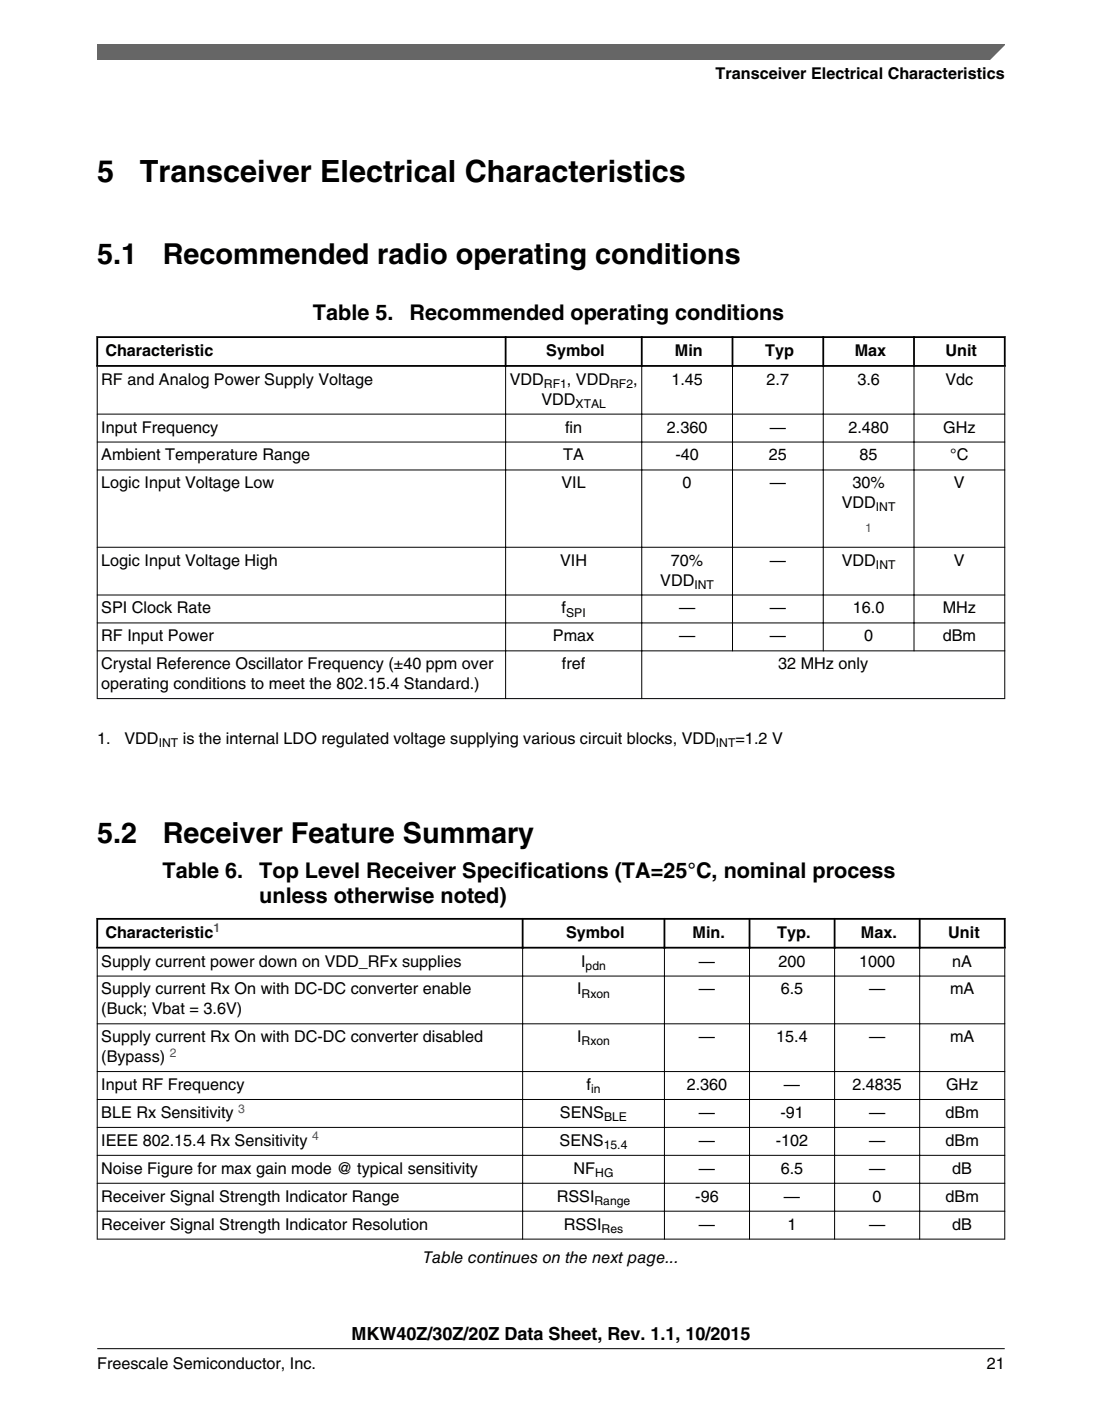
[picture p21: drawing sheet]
<svg xmlns="http://www.w3.org/2000/svg" width="216mm" height="274mm" viewBox="0 0 216 274" stroke-linecap="round" stroke-linejoin="round" font-family="sans-serif">
<defs><g id="words">
<g font-size="6">
<text x="19" y="35.6">5</text>
<text x="27.4" y="35.6">Transceiver Electrical Characteristics</text>
</g>
<g font-size="5.6">
<text x="19.1" y="51.7">5.1</text>
<text x="31.9" y="51.7">Recommended radio operating conditions</text>
<text x="19" y="165">5.2</text>
<text x="31.9" y="165">Receiver Feature Summary</text>
</g>
<g font-size="4.2">
<text x="61.3" y="62.7">Table 5.</text>
<text x="80.3" y="62.7">Recommended operating conditions</text>
<text x="31.9" y="171.9">Table 6.</text>
<text x="50.8" y="171.9">Top Level Receiver Specifications (TA=25°C, nominal process</text>
<text x="50.8" y="176.8">unless otherwise noted)</text>
</g>
<text font-size="3.5" x="68.8" y="262.3">MKW40Z/30Z/20Z Data Sheet, Rev. 1.1, 10/2015</text>
<g font-size="3.2">
<text x="140.2" y="15.5">Transceiver Electrical Characteristics</text>
<text x="20.6" y="69.7">Characteristic</text>
<text x="107" y="69.7">Symbol</text>
<text x="132.2" y="69.7">Min</text>
<text x="149.9" y="69.7">Typ</text>
<text x="167.4" y="69.7">Max</text>
<text x="185.2" y="69.7">Unit</text>
<text x="19.8" y="75.3">RF and Analog Power Supply Voltage</text>
<text x="99.9" y="75.3">VDD</text>
<text x="111.1" y="75.3">, VDD</text>
<text x="124" y="75.3">,</text>
<text x="131.5" y="75.3">1.45</text>
<text x="150.2" y="75.3">2.7</text>
<text x="168" y="75.3">3.6</text>
<text x="185.2" y="75.3">Vdc</text>
<text x="106.1" y="79.2">VDD</text>
<text x="19.8" y="84.7">Input Frequency</text>
<text x="110.7" y="84.7">fin</text>
<text x="130.6" y="84.7">2.360</text>
<text x="150.8" y="84.7">—</text>
<text x="166.2" y="84.7">2.480</text>
<text x="184.8" y="84.7">GHz</text>
<text x="19.8" y="90.2">Ambient Temperature Range</text>
<text x="19.8" y="95.6">Logic Input Voltage Low</text>
<text x="110" y="95.6">VIL</text>
<text x="110.4" y="90.2">TA</text>
<text x="132.3" y="90.2">-40</text>
<text x="133.7" y="95.6">0</text>
<text x="150.6" y="90.2">25</text>
<text x="150.8" y="95.6">—</text>
<text x="167" y="95.6">30%</text>
<text x="168.4" y="90.2">85</text>
<text x="186.2" y="90.2">°C</text>
<text x="186.9" y="95.6">V</text>
<text x="164.9" y="99.5">VDD</text>
<text x="19.8" y="110.8">Logic Input Voltage High</text>
<text x="109.8" y="110.8">VIH</text>
<text x="131.4" y="110.8">70%</text>
<text x="150.8" y="110.8">—</text>
<text x="164.9" y="110.8">VDD</text>
<text x="186.9" y="110.8">V</text>
<text x="129.3" y="114.6">VDD</text>
<text x="19.8" y="120.1">SPI Clock Rate</text>
<text x="19.8" y="125.6">RF Input Power</text>
<text x="108.3" y="125.6">Pmax</text>
<text x="110" y="120.1">f</text>
<text x="133" y="120.1">—</text>
<text x="133" y="125.6">—</text>
<text x="150.8" y="120.1">—</text>
<text x="150.8" y="125.6">—</text>
<text x="167.1" y="120.1">16.0</text>
<text x="169.3" y="125.6">0</text>
<text x="184.7" y="125.6">dBm</text>
<text x="184.7" y="120.1">MHz</text>
<text x="19.8" y="131">Crystal Reference Oscillator Frequency (±40 ppm over</text>
<text x="110.1" y="131">fref</text>
<text x="152.5" y="131">32 MHz only</text>
<text x="19.8" y="134.9">operating conditions to meet the 802.15.4 Standard.)</text>
<text x="19" y="145.7">1.</text>
<text x="24.4" y="145.7">VDD</text>
<text x="35.8" y="145.7">is the internal LDO regulated voltage supplying various circuit blocks, VDD</text>
<text x="144.1" y="145.7">=1.2 V</text>
<text x="20.6" y="183.6">Characteristic</text>
<text x="110.9" y="183.6">Symbol</text>
<text x="135.7" y="183.6">Min.</text>
<text x="152.3" y="183.6">Typ.</text>
<text x="168.7" y="183.6">Max.</text>
<text x="185.8" y="183.6">Unit</text>
<text x="19.8" y="189.3">Supply current power down on VDD_RFx supplies</text>
<text x="113.9" y="189.3">I</text>
<text x="136.9" y="189.3">—</text>
<text x="152.5" y="189.3">200</text>
<text x="168.3" y="189.3">1000</text>
<text x="186.6" y="189.3">nA</text>
<text x="19.8" y="194.7">Supply current Rx On with DC-DC converter enable</text>
<text x="113.1" y="194.7">I</text>
<text x="136.9" y="194.7">—</text>
<text x="153" y="194.7">6.5</text>
<text x="170.3" y="194.7">—</text>
<text x="186.1" y="194.7">mA</text>
<text x="19.8" y="198.6">(Buck; Vbat = 3.6V)</text>
<text x="19.8" y="204.1">Supply current Rx On with DC-DC converter disabled</text>
<text x="19.8" y="208">(Bypass)</text>
<text x="113.1" y="204.1">I</text>
<text x="136.9" y="204.1">—</text>
<text x="152.1" y="204.1">15.4</text>
<text x="170.3" y="204.1">—</text>
<text x="186.1" y="204.1">mA</text>
<text x="19.8" y="213.4">Input RF Frequency</text>
<text x="114.9" y="213.4">f</text>
<text x="134.5" y="213.4">2.360</text>
<text x="153.6" y="213.4">—</text>
<text x="167" y="213.4">2.4835</text>
<text x="185.3" y="213.4">GHz</text>
<text x="19.8" y="218.9">BLE Rx Sensitivity</text>
<text x="109.7" y="218.9">SENS</text>
<text x="136.9" y="218.9">—</text>
<text x="152.9" y="218.9">-91</text>
<text x="170.3" y="218.9">—</text>
<text x="185.3" y="218.9">dBm</text>
<text x="19.8" y="224.4">IEEE 802.15.4 Rx Sensitivity</text>
<text x="109.6" y="224.4">SENS</text>
<text x="136.9" y="224.4">—</text>
<text x="152" y="224.4">-102</text>
<text x="170.3" y="224.4">—</text>
<text x="185.3" y="224.4">dBm</text>
<text x="19.8" y="229.8">Noise Figure for max gain mode @ typical sensitivity</text>
<text x="112.4" y="229.8">NF</text>
<text x="136.9" y="229.8">—</text>
<text x="153" y="229.8">6.5</text>
<text x="170.3" y="229.8">—</text>
<text x="186.6" y="229.8">dB</text>
<text x="19.8" y="235.3">Receiver Signal Strength Indicator Range</text>
<text x="109.1" y="235.3">RSSI</text>
<text x="136.2" y="235.3">-96</text>
<text x="153.6" y="235.3">—</text>
<text x="171" y="235.3">0</text>
<text x="185.3" y="235.3">dBm</text>
<text x="19.8" y="240.8">Receiver Signal Strength Indicator Resolution</text>
<text x="110.5" y="240.8">RSSI</text>
<text x="136.9" y="240.8">—</text>
<text x="154.3" y="240.8">1</text>
<text x="170.3" y="240.8">—</text>
<text x="186.6" y="240.8">dB</text>
<text x="82.9" y="247.3">Table continues on the next page...</text>
<text x="19" y="268">Freescale Semiconductor, Inc.</text>
<text x="193.3" y="268">21</text>
</g>
<g font-size="2.4">
<text x="106.6" y="76">RF1</text>
<text x="119.5" y="76">RF2</text>
<text x="112.8" y="79.9">XTAL</text>
<text x="171.6" y="100.1">INT</text>
<text x="171.6" y="111.4">INT</text>
<text x="136.1" y="115.3">INT</text>
<text x="110.9" y="120.7">SPI</text>
<text x="31.1" y="146.3">INT</text>
<text x="140.3" y="146.3">INT</text>
<text x="114.7" y="189.9">pdn</text>
<text x="113.9" y="195.4">Rxon</text>
<text x="113.9" y="204.7">Rxon</text>
<text x="115.8" y="214.1">in</text>
<text x="118.4" y="219.5">BLE</text>
<text x="118.3" y="225">15.4</text>
<text x="116.6" y="230.5">HG</text>
<text x="116.5" y="235.9">Range</text>
<text x="117.9" y="241.4">Res</text>
</g>
<g font-size="2.4" fill="#00f">
<text x="169.5" y="104.2">1</text>
<text x="41.8" y="182.5">1</text>
<text x="33.3" y="206.9">2</text>
<text x="46.7" y="217.8">3</text>
<text x="61.1" y="223.3">4</text>
</g>
</g></defs>
<path d="M18.9 66h178.1M18.9 71.6h178.1M19 65.8v6M99.1 65.8v6M125.7 65.8v6M143.5 65.8v6M161.3 65.8v6M179.1 65.8v6M196.8 65.8v6" fill="none" stroke="#000" stroke-width=".35"/>
<g fill="none" stroke="#000" stroke-width=".2">
<path d="M19 71.8v65.1M99.1 71.4v65.5M125.7 71.4v65.5M143.5 71.4v56.1M161.3 71.4v56.1M179.1 71.4v56.1M196.8 71.8v65.1M19 81.1h177.9M19 86.6h177.9M19 92h177.9M19 107.2h177.9M19 116.5h177.9"/>
<path d="M19 122h177.9M19 127.4h177.9M19 136.8h177.9"/>
</g>
<g fill="#fff">
<path d="M19 168.3h177.8v80.1h-177.8z" fill-rule="evenodd"/>
<path d="M19.2 180.1h83v5.3h-83z" fill-rule="evenodd"/>
<path d="M102.6 180.1h27.4v5.3h-27.4z" fill-rule="evenodd"/>
<path d="M130.4 180.1h16.3v5.3h-16.3z" fill-rule="evenodd"/>
<path d="M147 180.1h16.3v5.3h-16.3z" fill-rule="evenodd"/>
<path d="M163.7 180.1h16.3v5.3h-16.3z" fill-rule="evenodd"/>
<path d="M180.4 180.1h16.3v5.3h-16.3z" fill-rule="evenodd"/>
<path d="M19.1 185.7h83.2v5.3h-83.2z" fill-rule="evenodd"/>
<path d="M102.5 185.7h27.6v5.3h-27.6z" fill-rule="evenodd"/>
<path d="M130.3 185.7h16.5v5.3h-16.5z" fill-rule="evenodd"/>
<path d="M146.9 185.7h16.5v5.3h-16.5z" fill-rule="evenodd"/>
<path d="M163.6 185.7h16.5v5.3h-16.5z" fill-rule="evenodd"/>
<path d="M180.3 185.7h16.5v5.3h-16.5z" fill-rule="evenodd"/>
<path d="M19.1 191.2h83.2v9.2h-83.2z" fill-rule="evenodd"/>
<path d="M102.5 191.2h27.6v9.2h-27.6z" fill-rule="evenodd"/>
<path d="M130.3 191.2h16.5v9.2h-16.5z" fill-rule="evenodd"/>
<path d="M146.9 191.2h16.5v9.2h-16.5z" fill-rule="evenodd"/>
<path d="M163.6 191.2h16.5v9.2h-16.5z" fill-rule="evenodd"/>
<path d="M180.3 191.2h16.5v9.2h-16.5z" fill-rule="evenodd"/>
<path d="M19.1 200.6h83.2v9.1h-83.2z" fill-rule="evenodd"/>
<path d="M102.5 200.6h27.6v9.1h-27.6z" fill-rule="evenodd"/>
<path d="M130.3 200.6h16.5v9.1h-16.5z" fill-rule="evenodd"/>
<path d="M146.9 200.6h16.5v9.1h-16.5z" fill-rule="evenodd"/>
<path d="M163.6 200.6h16.5v9.1h-16.5z" fill-rule="evenodd"/>
<path d="M180.3 200.6h16.5v9.1h-16.5z" fill-rule="evenodd"/>
<path d="M19.1 209.9h83.2v5.3h-83.2z" fill-rule="evenodd"/>
<path d="M102.5 209.9h27.6v5.3h-27.6z" fill-rule="evenodd"/>
<path d="M130.3 209.9h16.5v5.3h-16.5z" fill-rule="evenodd"/>
<path d="M146.9 209.9h16.5v5.3h-16.5z" fill-rule="evenodd"/>
<path d="M163.6 209.9h16.5v5.3h-16.5z" fill-rule="evenodd"/>
<path d="M180.3 209.9h16.5v5.3h-16.5z" fill-rule="evenodd"/>
<path d="M19.1 215.4h83.2v5.3h-83.2z" fill-rule="evenodd"/>
<path d="M102.5 215.4h27.6v5.3h-27.6z" fill-rule="evenodd"/>
<path d="M130.3 215.4h16.5v5.3h-16.5z" fill-rule="evenodd"/>
<path d="M146.9 215.4h16.5v5.3h-16.5z" fill-rule="evenodd"/>
<path d="M163.6 215.4h16.5v5.3h-16.5z" fill-rule="evenodd"/>
<path d="M180.3 215.4h16.5v5.3h-16.5z" fill-rule="evenodd"/>
<path d="M19.1 220.8h83.2v5.3h-83.2z" fill-rule="evenodd"/>
<path d="M102.5 220.8h27.6v5.3h-27.6z" fill-rule="evenodd"/>
<path d="M130.3 220.8h16.5v5.3h-16.5z" fill-rule="evenodd"/>
<path d="M146.9 220.8h16.5v5.3h-16.5z" fill-rule="evenodd"/>
<path d="M163.6 220.8h16.5v5.3h-16.5z" fill-rule="evenodd"/>
<path d="M180.3 220.8h16.5v5.3h-16.5z" fill-rule="evenodd"/>
<path d="M19.1 226.3h83.2v5.3h-83.2z" fill-rule="evenodd"/>
<path d="M102.5 226.3h27.6v5.3h-27.6z" fill-rule="evenodd"/>
<path d="M130.3 226.3h16.5v5.3h-16.5z" fill-rule="evenodd"/>
<path d="M146.9 226.3h16.5v5.3h-16.5z" fill-rule="evenodd"/>
<path d="M163.6 226.3h16.5v5.3h-16.5z" fill-rule="evenodd"/>
<path d="M180.3 226.3h16.5v5.3h-16.5z" fill-rule="evenodd"/>
<path d="M19.1 231.8h83.2v5.3h-83.2z" fill-rule="evenodd"/>
<path d="M102.5 231.8h27.6v5.3h-27.6z" fill-rule="evenodd"/>
<path d="M130.3 231.8h16.5v5.3h-16.5z" fill-rule="evenodd"/>
<path d="M146.9 231.8h16.5v5.3h-16.5z" fill-rule="evenodd"/>
<path d="M163.6 231.8h16.5v5.3h-16.5z" fill-rule="evenodd"/>
<path d="M180.3 231.8h16.5v5.3h-16.5z" fill-rule="evenodd"/>
<path d="M19.1 237.2h83.2v5.3h-83.2z" fill-rule="evenodd"/>
<path d="M102.5 237.2h27.6v5.3h-27.6z" fill-rule="evenodd"/>
<path d="M130.3 237.2h16.5v5.3h-16.5z" fill-rule="evenodd"/>
<path d="M146.9 237.2h16.5v5.3h-16.5z" fill-rule="evenodd"/>
<path d="M163.6 237.2h16.5v5.3h-16.5z" fill-rule="evenodd"/>
<path d="M180.3 237.2h16.5v5.3h-16.5z" fill-rule="evenodd"/>
</g>
<path d="M18.9 179.9h178.1M19 179.7v6M102.4 179.7v6M130.2 179.7v6M146.8 179.7v6M163.5 179.7v6M180.2 179.7v6M196.8 179.7v6M18.9 185.6h178.1" fill="none" stroke="#000" stroke-width=".35"/>
<g fill="none" stroke="#000" stroke-width=".2">
<path d="M19 191.1h177.9M19 185.7v57M102.4 185.3v57.4M130.2 185.3v57.4M146.8 185.3v57.4M163.5 185.3v57.4M180.2 185.3v57.4M196.8 185.7v57M19 200.5h177.9M19 209.8h177.9M19 215.3h177.9M19 220.8h177.9"/>
<path d="M19 226.2h177.9M19 231.7h177.9M19 237.2h177.9M19 242.6h177.9"/>
</g>
<path d="M19 8.7h177.8l-5.6 3h-172.2z" fill="#666"/>
<path d="M19 11.7v-3h177.8l-3 3" fill="none" stroke="#666" stroke-width=".28"/>
<path d="M19 264.1h177.8" fill="none" stroke="#000" stroke-width=".2"/>
<use href="#words"/>
</svg>
